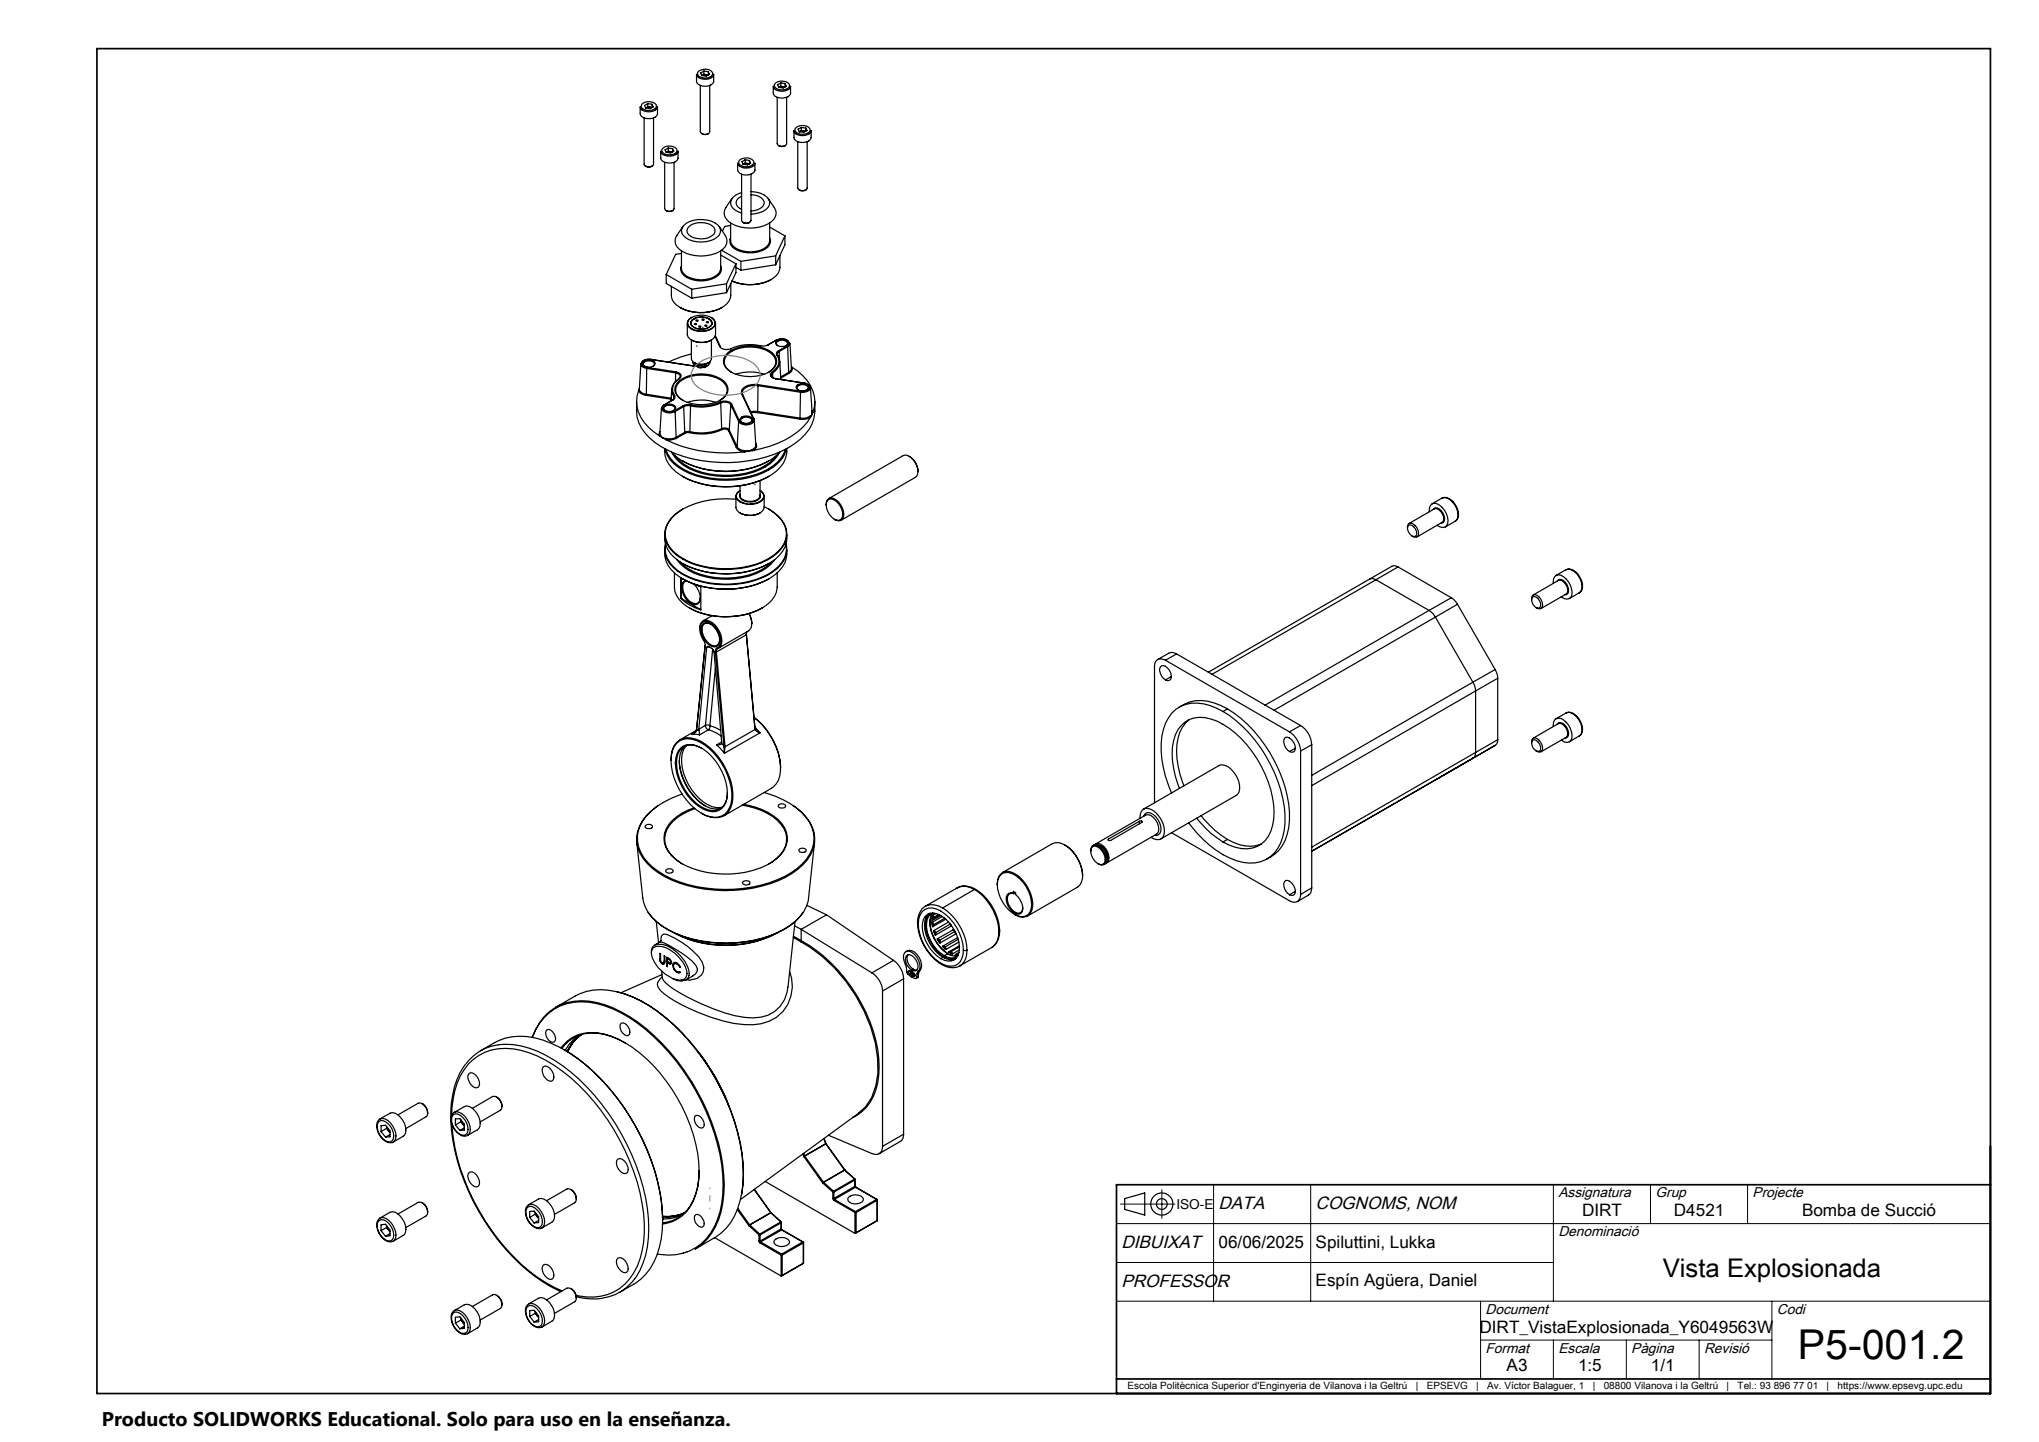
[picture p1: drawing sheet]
<svg xmlns="http://www.w3.org/2000/svg" width="420mm" height="297mm" viewBox="0 0 420 297" stroke-linecap="round" stroke-linejoin="round" font-family="sans-serif">
<defs><g id="words">
<text font-size="8.5" x="370.3" y="279.8">P5-001.2</text>
<text font-size="5.3" x="342.5" y="263">Vista Explosionada</text>
<text font-size="4.1" x="21" y="293.7">Producto SOLIDWORKS Educational. Solo para uso en la enseñanza.</text>
<g font-size="3.7">
<text x="251" y="249">DATA</text>
<text x="271" y="249">COGNOMS, NOM</text>
<text x="231" y="257">DIBUIXAT</text>
<text x="231" y="265">PROFESSOR</text>
</g>
<g font-size="3.5">
<text x="325.9" y="250.5">DIRT</text>
<text x="344.8" y="250.5">D4521</text>
<text x="371.2" y="250.5">Bomba de Succió</text>
<text x="251" y="257">06/06/2025</text>
<text x="271" y="257">Spiluttini, Lukka</text>
<text x="251" y="265">.</text>
<text x="271" y="265">Espín Agüera, Daniel</text>
<text x="304.7" y="274.5">DIRT_VistaExplosionada_Y6049563W</text>
<text x="310.3" y="282.5">A3</text>
<text x="325.1" y="282.5">1:5</text>
<text x="340.1" y="282.5">1/1</text>
</g>
<g font-size="2.9">
<text x="321" y="246.6">Assignatura</text>
<text x="341" y="246.6">Grup</text>
<text x="361" y="246.6">Projecte</text>
<text x="321" y="254.6">Denominació</text>
<text x="306" y="270.6">Document</text>
<text x="366" y="270.6">Codi</text>
<text x="306" y="278.6">Format</text>
<text x="321" y="278.6">Escala</text>
<text x="336" y="278.6">Pàgina</text>
<text x="351" y="278.6">Revisió</text>
</g>
<text font-size="2.8" x="242.3" y="249">ISO-E</text>
<g font-size="2.1">
<text x="232.2" y="286.1">Escola Politècnica Superior d'Enginyeria de Vilanova i la Geltrú</text>
<text x="291.6" y="286.1">|</text>
<text x="293.9" y="286.1">EPSEVG</text>
<text x="304.1" y="286.1">|</text>
<text x="306.3" y="286.1">Av. Víctor Balaguer, 1</text>
<text x="328.1" y="286.1">|</text>
<text x="330.3" y="286.1">08800 Vilanova i la Geltrú</text>
<text x="355.7" y="286.1">|</text>
<text x="357.9" y="286.1">Tel.: 93 896 77 01</text>
<text x="376.2" y="286.1">|</text>
<text x="378.5" y="286.1">https://www.epsevg.upc.edu</text>
</g>
</g></defs>
<g fill="none" stroke="#000" stroke-width=".25">
<path d="M143.5 15.3a1.55 1.55 0 0 0 1.9 1h.6a1.3 1.3 0 0 0 1-1v1.5a1.76 1.76 0 0 1-2.2 .9 1.35 1.35 0 0 1-1.3-.9zM143.9 14.6a2.14 2.14 0 0 1 2.8 .3l.1 .3a1.88 1.88 0 0 1-3.1 .1v-.3zM144.3 17.6v9.5a1.13 1.13 0 0 0 1.6 .4M144.7 15.5l-.1 .1M145 14.6l.9 .2M145 14.6l-.7 .4 .3 .6 .9 .1 .7-.4-.3-.5M145 14.6v.7M145 15.3l-.3 .2M145 15.3l.5 .1M145.5 15.4l-.8 .1M145.5 15.4l.3 .1M145.9 14.8v.6h-.4"/>
<path d="M146.2 17.6v9.5l-.3 .4M159.3 17.8a2 2 0 0 0 3 .7l.4-.3 .1-.4v1.4a2.11 2.11 0 0 1-3.5 .3zM159.8 17.1a2.19 2.19 0 0 1 2.8 .2v.4a1.9 1.9 0 0 1-2.9 .4l-.2-.4v-.3zM160.5 18h-.1M160.8 17.1v.7M160.8 17.1l-.6 .4 .2 .5 .9 .1 .7-.4-.3-.5M160.8 17.1l.9 .1M160.8 17.8l-.3 .2M160.8 17.8h.5M161.3 17.8l-.8 .2M161.3 17.8l.3 .2M161.3 17.8l.4 .1"/>
<path d="M161.7 17.2v.7M131.9 22a1.56 1.56 0 0 0 1.9 1 1.53 1.53 0 0 0 1.6-1v1.4a1.7 1.7 0 0 1-2.2 1 1.26 1.26 0 0 1-1.3-1zM132.3 21.3a2.23 2.23 0 0 1 2.8 .3 .88 .88 0 0 1-.8 1.1 1.95 1.95 0 0 1-2.2-.7zM132.7 24.3v9.5a1.2 1.2 0 0 0 1.6 .4M133 34.2l.6 .2 .7-.2M133.1 22.2l-.1 .1M133.4 21.3l.9 .2M133.4 21.3l-.6 .4 .2 .5M133.4 21.3v.7M133.4 22l-.3 .2M133.4 22l.9 .2M134.2 22.2l-.8-.1-.3 .1"/>
<path d="M134.3 21.5l.2 .5-.6 .4-.9-.2M134.3 21.5v.7M134.6 24.3v9.5l-.3 .4M136.1 31.1a1.56 1.56 0 0 0 1.9 1.1 1.45 1.45 0 0 0 1.7-1.1v1.5a1.69 1.69 0 0 1-2.3 .9 1.26 1.26 0 0 1-1.3-.9zM136.6 30.5a2.19 2.19 0 0 1 2.8 .2l.1 .3a1.9 1.9 0 0 1-3 .4l-.2-.3zM136.9 33.4v9.6a1.13 1.13 0 0 0 1.7 .4M137.3 31.4h.1M137.7 30.5l.8 .1M137.7 30.5l-.7 .4 .2 .5 .9 .1 .7-.4-.3-.5M137.7 30.5v.6M137.7 31.1l-.4 .3M137.7 31.1l.4 .1"/>
<path d="M138.1 31.2l-.8 .2M138.1 31.2l.3 .1M138.5 30.6v.7l-.4-.1M138.9 33.4v9.6l-.3 .4M144.6 27.5l.6 .2 .7-.2M151.9 33.6a1.59 1.59 0 0 0 2 1 1.57 1.57 0 0 0 1.6-1v1.4a2.09 2.09 0 0 1-3.5 .3zM152.4 32.9a2.18 2.18 0 0 1 2.8 .3 .91 .91 0 0 1-.8 1.1 1.95 1.95 0 0 1-2.2-.7zM152.8 35.9v9.5a1.13 1.13 0 0 0 1.6 .4M152.8 39.7a2.29 2.29 0 0 0-2.2 2.6 3.2 3.2 0 0 0 2.2 1.6M153.1 33.8h.1M153.5 32.9l-.7 .4 .3 .5M153.5 32.9l.9 .2"/>
<path d="M153.5 32.9v.7M153.5 33.6l-.4 .2M153.5 33.6l.4 .1M153.9 33.7l-.8 .1M153.9 33.7l.4 .1M153.9 33.7h.4M154.4 33.1l.2 .5-.6 .4-.9-.2M154.4 33.1v.6M154.7 35.9v9.5l-.3 .4M154.7 39.4l.2 .1a3.6 3.6 0 0 1 3.6 2.1 2.26 2.26 0 0 1-2.1 2.2l-1.7 .3M160.1 20v9.6a1.2 1.2 0 0 0 1.6 .4M160.4 30l.7 .2 .6-.2"/>
<path d="M162 20v9.6l-.3 .4M163.5 26.9a1.55 1.55 0 0 0 2 1 1.45 1.45 0 0 0 1.6-1v1.4a2.11 2.11 0 0 1-3.5 .3zM164 26.2a2.19 2.19 0 0 1 2.8 .3l.1 .3a1.92 1.92 0 0 1-3.1 .1v-.4zM164.3 29.2v9.5a1.2 1.2 0 0 0 1.7 .4M164.6 39.1l.7 .2 .7-.2M164.7 27.1h.1M165.1 26.2v.7M165.1 26.2l.9 .2M165.1 26.2l-.7 .4 .2 .5 1 .2 .6-.4-.2-.5M165.1 26.9l-.4 .2M165.1 26.9l.4 .1M165.5 27l-.8 .1"/>
<path d="M165.5 27l.4 .1M166 26.4v.6h-.5M166.3 29.2v9.5l-.3 .4M137.2 43.4l.7 .2 .7-.2M137.2 56.5l5.3 3.1M137.2 56.5v1.9l5.3 3M140.4 51.7v3.6a2.56 2.56 0 0 0 2.3 2.1 5.6 5.6 0 0 0 5.5-1.2l.2-.9v-3.6M140.4 54.7a2.09 2.09 0 0 0 1.8 2.8 5.7 5.7 0 0 0 6.2-1.3 1.66 1.66 0 0 0 0-1.5M140.4 52.2l-1.2 .2-2 4.1M140.7 46.7l-1.3 1.8a2.23 2.23 0 0 0 1.2 3.3 8.1 8.1 0 0 0 8.3-.4 2.15 2.15 0 0 0 .5-2.9l-1.2-1.8M140.9 46.4a5.8 5.8 0 0 1 6.9-.1 1.74 1.74 0 0 1-.7 3 5.8 5.8 0 0 1-6.3-.8 1.45 1.45 0 0 1 .1-2.1zM142 46.6a4.1 4.1 0 0 1 5.1 .3 1.18 1.18 0 0 1-.5 1.7 4.2 4.2 0 0 1-4.7-.2 1.11 1.11 0 0 1 .1-1.8z"/>
<path d="M142.5 59.6v1.8M148.4 52.5l3.2 1.8M148.6 51.5l4 2.3M149.6 58.5l-7.1 1.1M149.6 58.5v1.8M150.5 45.9v3.7a2.12 2.12 0 0 0 1.5 1.8 5.7 5.7 0 0 0 6.3-1l.2-.8v-3.7M150.5 49a1.76 1.76 0 0 0 1.1 2.4 6.4 6.4 0 0 0 6.5-.4 1.62 1.62 0 0 0 .4-2M150.5 46.5l-1.2 .1-.5 1.1M150.5 58.4v2.4a3.8 3.8 0 0 1-3.1 3.1 9.2 9.2 0 0 1-8.1-1.1 2.46 2.46 0 0 1-1-2v-1.8M150.7 40.9l-1.2 1.9a2.27 2.27 0 0 0 1.2 3.3 8 8 0 0 0 8.3-.5 2.06 2.06 0 0 0 .5-2.8l-1.2-1.9M151.6 54.3v1.9l-2 4.1M151.6 55.1l1 .6"/>
<path d="M151.6 54.3l-2 4.2M152.6 53.8v1.9M152.8 40.4a1.36 1.36 0 0 0-1.2 1.4 1.36 1.36 0 0 0 1.2 1.3M153 45.8l.7 .2 .7-.2M154.7 40.1a2.73 2.73 0 0 1 2.7 1.5 2.36 2.36 0 0 1-2.7 1.9M158.5 46.8l3.2 1.8M159.8 52.7l-7.2 1.1M159.8 52.7v1.8M159.8 54.5l-7.2 1.2M160.7 52.6v2.5a3.8 3.8 0 0 1-3.2 3.1 9.7 9.7 0 0 1-6.7-.3 9.5 9.5 0 0 0 8.1-.3M161.7 48.6v1.8l-1.9 4.1M161.7 48.6l-1.9 4.1"/>
<path d="M132 74.9a1.08 1.08 0 0 0 1.2 1M132 74.9l-.3 5.2M132.4 74.6a1.61 1.61 0 0 1 2.6 .3 1.52 1.52 0 0 1-2.7 0zM132.5 74.3l-.5 .6M132.8 75.4l-.3-.4a1.37 1.37 0 0 1 2.2-.3v.5l-.2 .2M133.2 75.9l-.1 5.3M133.2 75.9l6 .9M133.3 75.7l-.1 .2M133.3 75.7l5.9 .9M134 74a1.41 1.41 0 0 0-1.8 1l.2 .3 .9 .4M134 74l8.8 1.4M134.1 74h-.9l-.7 .3"/>
<path d="M134.1 74h-.1M134.1 74l8.7 1.3M139.2 76.8l.9 .5v.4l-.3 .3M139.2 76.8l-.1 1.8M139.2 76.6l.6 .2a.62 .62 0 0 1 .5 .5 .62 .62 0 0 1-.4 .7M139.2 76.6v.2M139.9 78.4a8.1 8.1 0 0 1 9.1 0 2.15 2.15 0 0 1 0 3.5 8.1 8.1 0 0 1-9.1 0 2.15 2.15 0 0 1 0-3.5zM139.9 78a2.37 2.37 0 0 0-.9 3.5M139.9 78a3.1 3.1 0 0 0-1.5 2.7l.4 .9M140.1 63.3a9.1 9.1 0 0 0 8.6 0M141.6 66.6v2.3a2.4 2.4 0 0 0 2.6 1.6 2.7 2.7 0 0 0 3.2-1.6v-2.3M142.1 65.6a4 4 0 0 1 5 .3 1.13 1.13 0 0 1-.5 1.7 4.2 4.2 0 0 1-4.6-.2 1.12 1.12 0 0 1 .1-1.8z"/>
<path d="M142.3 66.7h.1M142.4 70.1a4.4 4.4 0 0 0 4.1-.1v3.9a2.05 2.05 0 0 1-2.6 1.1 1.45 1.45 0 0 1-1.5-1.1zM142.4 72.9l-2 .6-2.7 1.1M142.5 65.4a1.3 1.3 0 0 0-.9 1.2 1.3 1.3 0 0 0 .9 1.2 3.7 3.7 0 0 0 4.9-1 1.52 1.52 0 0 0-.9-1.4M142.5 66a3.2 3.2 0 0 1 3.9-.1 .93 .93 0 0 1-.4 1.5 2.93 2.93 0 0 1-3.7-.6zM142.6 66a2.82 2.82 0 0 1 4 .4 1.27 1.27 0 0 1-1.1 1.3 2.62 2.62 0 0 1-3.2-1v-.3zM142.7 74.4v.4l.4 .4M142.8 75.4h.6M142.8 75.3v.1M142.9 65.7h.1M142.9 65.7l-.6 .7 .2 .7M143 74.7a3.2 3.2 0 0 0 2.9 0"/>
<path d="M143 66.7l.2-.1 .3 .1-.3 .2zM143.1 75.2l.4 .3M143.2 74.8l.1 .1a2.69 2.69 0 0 0 2.5-.1M143.3 74.8a2.31 2.31 0 0 0 2.4 0M143.4 75.4l.6 .2h1M143.4 75.4l.8 .4 .8-.2M143.4 74.9l-.3 .3M143.7 75v.3M143.7 75l.1 .2M143.8 75.2l.7 .1M143.8 75.2l-.4 .2M143.9 75l-.1 .2"/>
<path d="M143.9 67.2h.1a.21 .21 0 0 1 .3-.1 .21 .21 0 0 1 0 .3h-.3zM144.4 75.1l.1 .2M144.5 75.3l.5 .3M144.6 75.1v.2M144.6 75.3h.1M144.9 75.6l.1 .1M145 75.7h.1M145 75.1l.1 .1M145.1 75.2l.4 .2M145.2 67a.21 .21 0 0 1 .2-.1 .21 .21 0 0 1 .2 .3h-.3zM145.5 74.9l-.4 .3M145.5 75.4l-.5 .3"/>
<path d="M145.6 66.2h.3v.2l-.3 .1zM145.8 75.2l-.8 .5M146 65.7h.1M146 65.7a.95 .95 0 0 1 .5 1.4M146.3 74.4l-.1 .5-.7 .5M146.7 66.7l-.1-.1v.1M147.3 69.3l.9 2.1M147.4 69.1l1 2.3M148.2 71.4a1.96 1.96 0 0 0 2.4 .4M148.2 71.4h.2M148.4 71.4v.1M149.6 60.3l-7.1 1.1"/>
<path d="M149.9 72.6a8.1 8.1 0 0 1 9.2 0 2.15 2.15 0 0 1 0 3.6 8.1 8.1 0 0 1-9.2 0 2.15 2.15 0 0 1 0-3.6zM150.6 71.8l-.1 .1M150.7 76.7a2.52 2.52 0 0 1-1.4-2.7 4.8 4.8 0 0 1 4.3-2.5 6.7 6.7 0 0 1 5.9 2.1 2.33 2.33 0 0 1-1.2 3.1M151.6 77.1a9.2 9.2 0 0 1 5.8 0M156.1 79.4a3 3 0 0 0-3.1 1.1l-.1 .4 .1 .4M156.1 79.4v5.4M156.1 79.4l8.8 1.4M156.2 79.2a3.3 3.3 0 0 0-3.4 1.2v.8M156.2 79.2l-.1 .2M156.2 79.2l8.7 1.4M158.3 71l-.4 .2a5.4 5.4 0 0 1-2.8-.2l-2.4 .1-2.1 .7M158.8 77.4a1.12 1.12 0 0 0 1 .6h-.1"/>
<path d="M158.8 77.3v.1M159 76.7a.68 .68 0 0 0-.3 .7 .68 .68 0 0 0 .7 .5l.3 .1M159 76.7l.1 .1M159.1 76.8l-.3 .5M159.1 76.8l.1 1M159.7 78l6 .9M159.8 70.3a1.84 1.84 0 0 1 2.5 0l.1 .3a1.55 1.55 0 0 1-2.7 0zM160 70a1.73 1.73 0 0 1 2.6 .6l-.5 .6M160 73.1a2.42 2.42 0 0 1-1 3.6M160 73.1l.2 .1M160 70l-1.7 1M160.2 73.2a2.52 2.52 0 0 1-1.1 3.6"/>
<path d="M160.2 71.2l-.3-.5a1.35 1.35 0 0 1 2.3 0l-.3 .5M160.4 72.2a.59 .59 0 0 0-.4 .9M160.4 72.2l.1 .2M160.5 72.4l-.2 .1a.5 .5 0 0 0-.1 .7M160.5 72.4v1.6M160.6 74.4l.2 3.7M162.1 71.2l.1 .2M162.1 71.2l-1.7 1M162.2 71.4l.4-.3 .1-.4 .3 5.2-.2 .5-.3 .3M162.2 71.4l-1.7 1M162.2 71.4l.3 5.3M162.5 76.7l.1 .2"/>
<path d="M162.5 76.7l-1.7 .9M162.6 76.9l-1.8 1M163 75.6h.1M163.1 75.6a9.1 9.1 0 0 1 4.8 7.1l-.2 1.2-.3 1.1M163.1 75.6a.88 .88 0 0 1-.5 1.3M164.1 79.4a1.89 1.89 0 0 1 2.4 0l.1 .4a1.56 1.56 0 0 1-2.5 .2l-.1-.2zM165.7 78.9a.94 .94 0 0 1 1 1.1 1.67 1.67 0 0 1-1.8 .6M165.7 78.9a1.64 1.64 0 0 1 1.2 .9M165.7 78.9h.1M166.9 79.8l.3 5.6M166.9 79.8a1.21 1.21 0 0 1-1.4 1h-.6M131.1 82.7a8.5 8.5 0 0 0 3.8 8.4 26.5 26.5 0 0 0 19.2 3.8 19.5 19.5 0 0 0 11.8-5.5 8.2 8.2 0 0 0 2-6.7"/>
<path d="M131.6 80.4a7.3 7.3 0 0 0 3.1 8.6l1.2 .8M131.6 80.4a1.66 1.66 0 0 0 1.5 1M131.7 80.1l-.1 .3M131.7 80.3a1.61 1.61 0 0 0 1.4 .9M131.7 80.1v.2M131.7 80.3l-.1 .1M133.1 81.4l5.2 .8M133.1 81.2v.2M133.1 81.2l5.2 .8M135.9 89.8l.6 .4M135.9 88.9l-.2 .4 .2 .5M136.1 89.7l.4 .5"/>
<path d="M136.1 89.7l-.2 .1M136.2 84.1l-.3 5.1 .2 .5M136.5 90.2l.6 .3M136.5 90.2l.7 .1M136.7 83.7a1.61 1.61 0 0 1 2.5 .3 1.52 1.52 0 0 1-2.6 0zM136.8 83.4l-.6 .7a1.66 1.66 0 0 0 2.3 .9l.6-.2M136.8 83.4h.1M136.8 83.4l-.4 .6a1.77 1.77 0 0 0 2.5 .6M136.9 92.4a5.7 5.7 0 0 0 3.4 5.5 19.5 19.5 0 0 0 18.6-.1 5.9 5.9 0 0 0 3.2-5.4M137 92.4a6.6 6.6 0 0 0 3.9 4.5 19.7 19.7 0 0 0 17.5-.1 6.5 6.5 0 0 0 3.6-4.4M137 84.6l-.3-.5a1.37 1.37 0 0 1 2.3-.2l.1 .2-.4 .5M137.1 90.5a28.4 28.4 0 0 0 16.3 2.6"/>
<path d="M137.2 90.3l-.1 .2M137.2 92.6a7.6 7.6 0 0 0 4.7 4.6 19.6 19.6 0 0 0 16.4-.6 7.2 7.2 0 0 0 3.5-4M138.3 93.1a13.5 13.5 0 0 0 9 3.8 17.7 17.7 0 0 0 12.6-3l.8-.8M138.4 80.2l-.2 2.3M138.4 93.3a8.9 8.9 0 0 0 6.2 4.2 17.3 17.3 0 0 0 14-2l.9-.7 1-1.5M138.6 82.4l-1.8 1M138.8 81.6a.55 .55 0 0 1-.3 .8M138.8 81.6l-.1 .6M138.9 84.6l.2 .2M139 81.5a.61 .61 0 0 1-.4 .9M139 81.5l-.2 .1M139 93.8a11.7 11.7 0 0 0 8.6 4 15.2 15.2 0 0 0 11.7-3.2l.7-.8"/>
<path d="M139.1 84.8l.2 5.3M139.3 90.1a2.92 2.92 0 0 1-2.1 .2M139.3 90.1l.1 .1M139.4 90.2a3.1 3.1 0 0 1-2.3 .3M140.6 94.9a19.2 19.2 0 0 0 17.8 0M140.6 98.1a19.2 19.2 0 0 0 17.8 0M140.7 82.5a2.29 2.29 0 0 1-1.5-2.2 2.29 2.29 0 0 1 1.5-2.2 8 8 0 0 1 8.3 .7 2.09 2.09 0 0 1-.4 3.5l-.4 .2M140.7 83.6l.1 .1M140.7 83.6l-1.8 1M140.8 83.7l-1.7 1.1M140.8 83.7l.2 5.3M141 89l.2 .2"/>
<path d="M141 89l-1.7 1.1M141.2 89.2l-1.8 1M141.6 82.9a9.2 9.2 0 0 1 5.8 0M142 89.1l-.8 .1M142.1 88.9l-1.1 .1M142.1 88.9l-.1 .2M142.2 83.6h-.9l-.5 .1M142.2 83.6l-.1 5.3M142.3 83.4h-1l-.6 .2M142.3 83.4l-.1 .2M148.3 82.8a2.06 2.06 0 0 1 2.4 .4M148.3 82.8a9.8 9.8 0 0 1-6 .6"/>
<path d="M148.3 82.8l.1 .2M148.4 83a10.2 10.2 0 0 1-6.2 .6M148.4 83a1.7 1.7 0 0 1 2.1 .4M148.4 83l.3 5.3M148.7 88.3a10.6 10.6 0 0 1-6.6 .6M148.7 88.3a1.28 1.28 0 0 1 1.5 .3M148.7 88.3l.1 .2M148.8 88.5a10.2 10.2 0 0 1-6.8 .6M148.8 88.5a1.13 1.13 0 0 1 1.3 .2M150.1 88.7l1.6 3.4M150.2 88.6l-.1 .1M150.2 88.6l1.6 3.4"/>
<path d="M150.5 83.4l-.3 5.2M150.5 83.4l1.7 3.4M150.7 83.2l-.2 .2M150.7 83.2l1.6 3.5M151.7 92.1a2.14 2.14 0 0 0 1.7 1M151.8 92a1.82 1.82 0 0 0 1.6 .8M151.8 92l-.1 .1M152.2 86.8l-.4 5.2M152.3 86.7l-.1 .1M152.5 86.1a1.67 1.67 0 0 1 2.5 .3 1.52 1.52 0 0 1-2.6 0zM152.8 81.2h.2M152.8 81.2l2.4 5"/>
<path d="M152.9 87l-.4-.4a1.35 1.35 0 0 1 2.4 0l-.3 .4M153 81.2l2.3 5.1M153.4 92.8l.8 .1M153.4 92.8v.3M154.2 92.9l-.8 .2M154.9 92.6l-.7 .3M154.9 92.6l.1 .2M155 92.8l-.8 .1M155.2 86.2v.4a1.86 1.86 0 0 1-2.9 .1M155.2 86.2l.1 .1M155.3 86.3v.4a1.99 1.99 0 0 1-3.1 .1M155.3 86.3h.1"/>
<path d="M155.4 86.5l.3 5.3-.2 .4-.6 .4M155.6 91.3l.2 .2M155.7 91.5h.1M155.8 91.5a1.03 1.03 0 0 1-.8 1.3M156 85h-1.3M156 85l8.7 1.3M156.1 84.8l-.1 .2M156.1 84.8h-1.5M156.1 84.8l8.7 1.3M156.6 99v3.1a1.9 1.9 0 0 1-2.4 1.2 1.69 1.69 0 0 1-1.8-1.2v-2M164.4 80.3l-.3-.4a1.35 1.35 0 0 1 2.4 0l-.3 .4M164.8 86.1l-.1 .2"/>
<path d="M164.9 80.8l-.1 5.3M164.9 80.6v.2M166.9 85.7a2.72 2.72 0 0 1-2.1 .4M166.9 85.7l.1 .2M167 85.9a15.6 15.6 0 0 1-10.2 6.5l-1.8 .4M167 85.9a2.87 2.87 0 0 1-2.3 .4M167.2 85.4l-.2 .5M167.2 85.4l-.3 .3M167.3 84.6l.1 .4M167.3 84.9l.1 .1M167.4 85l-.2 .4M187.3 94a3.8 3.8 0 0 1 1.8 3.2"/>
<path d="M136.9 110a5.8 5.8 0 0 0 3.2 5.7 19.5 19.5 0 0 0 18.6 .2 6.1 6.1 0 0 0 3.4-5.9M136.9 113.2a5.8 5.8 0 0 0 3.2 5.7 19.5 19.5 0 0 0 18.6 .2 6.1 6.1 0 0 0 3.4-5.9M137.1 112a5.2 5.2 0 0 0 2.4 5.6 19.1 19.1 0 0 0 19.7 .2 5.4 5.4 0 0 0 2.7-5.8M137.1 112.2a5.3 5.3 0 0 0 2.5 5.3 18.8 18.8 0 0 0 19.8 0 5.2 5.2 0 0 0 2.5-5.3M138.9 118a8.8 8.8 0 0 0 .5 4.7 8.6 8.6 0 0 0 5.6 3.7 15.6 15.6 0 0 0 13.2-2 4.8 4.8 0 0 0 1.9-3.5v-2.9M139.5 115.3a9.2 9.2 0 0 0 6.2 3.6 16.2 16.2 0 0 0 12.1-1.9l.9-.7 .9-1M140 115.7a12.1 12.1 0 0 0 8.6 3.4 13.4 13.4 0 0 0 10.4-3.4M140.3 119v4.2M140.6 116.1a19.5 19.5 0 0 0 17.8 0M140.6 119.2a19.5 19.5 0 0 0 17.8 0M140.7 104.8l-.1 .1a7.2 7.2 0 0 0-3.6 4.3 5.4 5.4 0 0 0 2.5 5.3 19.1 19.1 0 0 0 19.7 .1 5.4 5.4 0 0 0 2.6-6.1 8.3 8.3 0 0 0-3.5-3.7M141.3 119.6a1.44 1.44 0 0 0-.9 2 3.8 3.8 0 0 0 2.7 3 1.18 1.18 0 0 0 1.2-1.4"/>
<path d="M141.4 119.7a1.07 1.07 0 0 0-.8 1.2 3.6 3.6 0 0 0 2.6 3.5 1.1 1.1 0 0 0 1.1-1.3M151.6 102.2v2.3a1.75 1.75 0 0 0 1.8 1.5 3.7 3.7 0 0 0 3.8-1l.2-.4v-2.4M151.6 102.8a18.3 18.3 0 0 0-12 2.7 5.1 5.1 0 0 0-2.2 6.3 10.1 10.1 0 0 0 7.3 4.8 19.8 19.8 0 0 0 13.6-1.6 5.9 5.9 0 0 0 3.6-6 7.6 7.6 0 0 0-4.5-4.7M152.1 101.3l.3-.3a1.2 1.2 0 0 0-.7 1.2 1.2 1.2 0 0 0 .8 1.1 4.2 4.2 0 0 0 4.5-.4 1.14 1.14 0 0 0-.4-1.9 1.24 1.24 0 0 1 .8 1.1 1.24 1.24 0 0 1-.7 1.2 4.3 4.3 0 0 1-4.8-.3 1.1 1.1 0 0 1 .2-1.7zM152.4 101.8a.91 .91 0 0 0 .5 1.2 2.87 2.87 0 0 0 3.7-.6v-.6M152.4 105.7a4.5 4.5 0 0 0 4.2 0M170.2 104a1.19 1.19 0 0 1 .6-1.4 1.19 1.19 0 0 1 1.5 .4 3.5 3.5 0 0 1 1.2 3.9 1.19 1.19 0 0 1-1.6 .1M170.5 103a1.26 1.26 0 0 1 1.8 .3 3.3 3.3 0 0 1 1.1 3.4 1.1 1.1 0 0 1-1.6 .2 3.2 3.2 0 0 1-1.3-3.9zM170.7 102.7l15.3-8.8a1.3 1.3 0 0 1 1.5 .3 3.5 3.5 0 0 1 1.3 3.9l-15.5 9M282.1 119.3a1.34 1.34 0 0 1 1.3 .1M282.1 119.3l-33.2 19.2M283.4 119.4l-33.7 19.5"/>
<path d="M283.4 119.4l11 6.3M288 116.8a1.22 1.22 0 0 0-1.3-.1l-4.6 2.6M288 116.8l-4.6 2.6M288 116.8l10.9 6.3M289.9 108.8v-.3a.72 .72 0 0 1 .8-.8 2.29 2.29 0 0 1 1.5 2.5 .77 .77 0 0 1-1.3 .2M290.2 108.2a1.61 1.61 0 0 1 1.5 2l-.2 .3a1.52 1.52 0 0 1-1.3-2.3zM290.3 107.8l5.2-3a1.88 1.88 0 0 1 1.9 2.2l-.4 .6-5.1 3M294.4 105.4a1.27 1.27 0 0 1 .5-1.5 1.27 1.27 0 0 1 1.6 .2 4 4 0 0 1 1.7 3.7 1.24 1.24 0 0 1-2.1 .4M295 103.8l2-1.2a1.71 1.71 0 0 1 2.1 .7 3.4 3.4 0 0 1 1 3.8l-2.4 1.4M295.2 104.9l.1-.1a1.02 1.02 0 0 1 1.5 .3 2.34 2.34 0 0 1 .6 2.4l-.6 .2M297 102.6a2.46 2.46 0 0 1 3 1.7 2.16 2.16 0 0 1-.2 3M320.5 118.5l2.1-1.2a2.22 2.22 0 0 1 2.6 1.4 2.58 2.58 0 0 1 .1 3.4l-2 1.2"/>
<path d="M320.7 119.7l.2-.1a1.02 1.02 0 0 1 1.5 .3 1.74 1.74 0 0 1 .3 2.6h-.3M322.6 117.4a2.41 2.41 0 0 1 2.9 1.7 2.16 2.16 0 0 1-.2 3M140.3 123.2a9.6 9.6 0 0 0 4.1 2.4M140.3 123.2h.1M140.3 123.2l4.1 2.4M142 125.2a16.3 16.3 0 0 0 15 0M142.7 120.2l1.7 .7v4.7M143 120.4a4.3 4.3 0 0 1 1.3 2.8M144.1 129.5v-.1a1.34 1.34 0 0 1 .6-1.4 1.34 1.34 0 0 1 1.4-.1 4.6 4.6 0 0 1 2.5 5l-.7 .7M144.7 128.6a1.36 1.36 0 0 1 1.9 .1 4.1 4.1 0 0 1 1.6 3.8 1.23 1.23 0 0 1-2.2 .3 4.1 4.1 0 0 1-1.6-3.8zM145.2 133v.1l-.2-1.1a3.7 3.7 0 0 1-.6-3.5 1.26 1.26 0 0 1 1.9-.2 4.3 4.3 0 0 1 2 4.4l-.2 .5-.4 .3M145.2 133l-1.7 17.4"/>
<path d="M145.3 132.9l-.1 .1M145.6 133.4a.39 .39 0 0 1 .3-.3 .39 .39 0 0 1 .4 .3l.5 .3 .3 .6 1.5 18.8M145.6 133.4l-1.7 16.8M145.9 133.2l-.3 .2M146.4 128.5a1.1 1.1 0 0 0-1.3 0 1.1 1.1 0 0 0-.5 1.1 3.7 3.7 0 0 0 2.6 3.4 1.05 1.05 0 0 0 1-1.2M146.7 126.8l-1.9 1.1M146.8 133.7l-1.5 15.7M147.4 134.3l1.7 19.3M147.4 134.3h.2M147.4 137.6l-1.2 11.9M147.6 134.3l1.7 19.3M147.7 133.5l-.2 .2-.1 .6"/>
<path d="M147.7 133.5l.2 .1M147.9 133.6l-.3 .2v.5M153.7 130.7l-6.1 3.6M153.7 130.6l1.8 19.5M153.7 130.6v.1M153.9 130.1l-.2 .6M154.9 128.4l-.3-1.4-.3-.6a3.2 3.2 0 0 1 .1 3.3l-6.4 3.8M239 137.3l.3-.2a2.13 2.13 0 0 1 1.8 2.8 .96 .96 0 0 1-1.5-.2 2.29 2.29 0 0 1-.6-2.4zM240.1 136a1.38 1.38 0 0 0-1.6-.2 1.38 1.38 0 0 0-.7 1.5v28M240.1 136l25.5 14.7M241.3 139.3l-1.2 .7M242.4 134.7a1.49 1.49 0 0 0-1.7-.2l-2.3 1.4"/>
<path d="M242.4 134.7l-2.3 1.3M242.4 134.7l7.3 4.2M249.7 138.9l10.9 6.3M294.4 125.7l.8 .8 .5 .6M294.4 125.7l-33.8 19.5M295.7 127.1l7.7 13.4M295.7 127.1l-33.3 19.2M298.9 123.1l.6 .4 .7 1M298.9 123.1l-4.5 2.6M300.2 124.5l-4.5 2.6M300.2 124.5l7.8 13.4M308 137.9l.4 1.1 .1 .7"/>
<path d="M308 137.9l-4.6 2.6M308.5 139.7l-4.5 2.6M308.5 139.7v12.7M315.5 123.5l.1-.7a.89 .89 0 0 1 1.4 .2 1.96 1.96 0 0 1 .5 2.3l-.3 .1-.8-.2M315.7 122.9a1.61 1.61 0 0 1 1.6 2.1l-.2 .2a1.52 1.52 0 0 1-1.4-2.3zM315.8 122.6l5.2-3a1.88 1.88 0 0 1 1.9 2.2l-.3 .5-5.2 3M320 120.2a1.27 1.27 0 0 1 .5-1.6 1.27 1.27 0 0 1 1.6 .2 4.2 4.2 0 0 1 1.7 3.8 1.27 1.27 0 0 1-2.2 .3M138.2 156.6a4.4 4.4 0 0 1 2.5-4.5 6.3 6.3 0 0 1 5.6 2 14.4 14.4 0 0 1 4.7 10.3 3.7 3.7 0 0 1-3.8 4 5.6 5.6 0 0 1-2.7-.9M139.3 153.1a3.8 3.8 0 0 1 5-.2 13.6 13.6 0 0 1 6.4 11.5 3.7 3.7 0 0 1-3.7 3.9 9.2 9.2 0 0 1-6.3-4.5 11.5 11.5 0 0 1-2.2-9.2zM139.9 156.7a12.1 12.1 0 0 0 5.4 9.3M140.3 154a3.7 3.7 0 0 1 4.6 .3 11.6 11.6 0 0 1 4.9 10 2.93 2.93 0 0 1-4 2.7 11.1 11.1 0 0 1-6.7-9.8 4.3 4.3 0 0 1 1.2-3.2zM141.2 153.6a4.7 4.7 0 0 0-1.1 4.9 11.1 11.1 0 0 0 6.2 7.9l.8 .2 1.5-.2"/>
<path d="M141.4 153.5a5 5 0 0 0-.9 4.7 11.1 11.1 0 0 0 6.2 8l.9 .1h1.2M142.5 151.3l1.6 .1M143.1 150.9l-.6 .4M143.4 150.5l-.1 .3-.8 .5M143.4 150.4v.1M143.4 150.4l-.3 .5-.6 .4M143.4 150.4l.1-.2v.2M143.4 150.4l-3.3 2M143.5 150.4h.5M143.5 150.4l-.1 .1M143.9 150.2l.1 .2M144 150.4l.1 1"/>
<path d="M144.6 154.1a3.7 3.7 0 0 0-4.1-.1 5.3 5.3 0 0 0-.9 5.3 11.4 11.4 0 0 0 5.7 7.3 3 3 0 0 0 3.1-.1 3 3 0 0 0 1.4-2.8v-.5M145.3 149.4l.6-.1 .3 .2M145.3 149.4a1.01 1.01 0 0 0 .6 .9M145.3 149.4l-1.4 .8M145.9 150.3l1.8 .7 .9 .6M145.9 150.3l-1.8 1.1M146.2 149.5v.5l-.3 .3M146.2 149.5l2.2 1M147.6 153.4l1.6 1.7M148.6 153.1l.5 .5M148.6 153.1l-.4 .3h-.6M148.7 152.8l-1.1 .6"/>
<path d="M149.1 153.8l.1 1.3M149.1 153.6v.2M149.1 153.8h.2M149.3 153.8l-.1 1.3M149.3 153.6h-.2M149.3 153.6v.2M155.5 149.8l1 1.2M155.5 149.9v.3M155.5 150.2l.4 .5 .6 .3M155.5 150.1l1 .9M155.5 150.2l-6.2 3.6M156.5 151l-7.3 4.1"/>
<path d="M160.8 158.2a13.8 13.8 0 0 0-5.5-10.5 14.1 14.1 0 0 1 5.5 11.1 4.2 4.2 0 0 1-1.9 3.5l-9.8 5.7M242.9 145.7a8 8 0 0 1 8.6-.4l1.3 .7M245 148.2a7.8 7.8 0 0 0-2.6 6.5 19.8 19.8 0 0 0 1.5 7.2M251.9 146.5a28.4 28.4 0 0 1 12.8 21.3 11.1 11.1 0 0 1-2.2 7.9 7 7 0 0 1-7.8 1.6 21.2 21.2 0 0 1-9.8-7.8M251.9 146.5a9.4 9.4 0 0 0-8.8-1 8.1 8.1 0 0 0-3.8 6.1 21.7 21.7 0 0 0 2 11.7M252.8 146a28.4 28.4 0 0 1 12.8 21.3 11.1 11.1 0 0 1-2.2 7.9l-.8 .7-1.7 1M252.8 146l-.9 .5M260.6 145.2l7.3 4.2M264.6 152.1l.2-.2a2.12 2.12 0 0 1 2 2.4l-.1 .4a.94 .94 0 0 1-1.5-.2 2.29 2.29 0 0 1-.6-2.4zM265.6 150.7a5.1 5.1 0 0 1 2.3 4M266.8 154.1l-1.2 .7M267.9 149.4a5 5 0 0 1 2.3 4"/>
<path d="M267.9 154.7v29.5M267.9 149.4l-2.3 1.3M270.2 153.4l-2.3 1.3M270.2 153.4v29.5M303.4 140.5l.4 .9 .2 .9M303.4 156.2l-7.7 4.5M303.4 156.2l-33.2 19.1M303.4 140.5l-33.2 19.2M304 155a1.25 1.25 0 0 1-.6 1.2M304 142.3l-33.8 19.5M304 155l-33.8 19.5M304 142.3v12.7"/>
<path d="M308.5 152.4a1.32 1.32 0 0 1-.5 1.1l-7.8 4.5M308.5 152.4l-4.5 2.6M315.5 153l.1-.7a.89 .89 0 0 1 1.4 .2 1.99 1.99 0 0 1 .5 2.3 .98 .98 0 0 1-1.1-.1M315.7 152.4a1.52 1.52 0 0 1 1.4 2.3 1.53 1.53 0 0 1-1.4-2.3zM315.8 152l5.2-3a1.88 1.88 0 0 1 1.9 2.3l-.3 .6-5.2 2.9M320 149.6a1.27 1.27 0 0 1 .5-1.5 1.27 1.27 0 0 1 1.6 .2 4.2 4.2 0 0 1 1.7 3.7 1.24 1.24 0 0 1-1 .9 1.24 1.24 0 0 1-1.2-.5M320.7 149.2l.2-.2a1.02 1.02 0 0 1 1.5 .4 1.74 1.74 0 0 1 .3 2.6h-.3M322.6 146.9a1.8 1.8 0 0 1 2.2 .7 3.5 3.5 0 0 1 1 3.4l-.5 .5M322.6 146.9a2.13 2.13 0 0 1 2.6 1.3 2.65 2.65 0 0 1 .1 3.4l-2 1.2M322.6 146.9l-2.1 1.1M131.2 173.5l1.2 11.5a8.2 8.2 0 0 0 4 5.7 25.9 25.9 0 0 0 18.9 3 16 16 0 0 0 10.3-6l.9-2.1 1.3-12.1M131.2 173.5a8 8 0 0 0 3.1 5.3 23.7 23.7 0 0 0 14.9 4.6 26.5 26.5 0 0 0 13.9-3.5 9.1 9.1 0 0 0 4.7-6.4"/>
<path d="M132.9 170.1l.7-.3a.59 .59 0 0 1 .8 .6l-.8 .3a.54 .54 0 0 1-.7-.6zM135.6 165.9a8.4 8.4 0 0 0-4.4 7.6M137.2 179.2l.7-.3 .5 .2 .3 .3a.89 .89 0 0 1-1.6 0zM143.1 166.5a9.5 9.5 0 0 0-5.7 4.4 4.8 4.8 0 0 0 1.9 6.2l1.3 .8M152.9 165.8a11.9 11.9 0 0 1 8.6 4.8 4.8 4.8 0 0 1-1.6 6.3l-1.5 1M153.2 165.7a13.4 13.4 0 0 1 7.8 3.9 4.9 4.9 0 0 1-1 7.2 17.6 17.6 0 0 1-12.8 3.1 14.9 14.9 0 0 1-8.9-3.7 4.8 4.8 0 0 1 .2-7.2 11.4 11.4 0 0 1 4.4-2.6M157.4 163.2a15.7 15.7 0 0 1 9.3 6.1 6.7 6.7 0 0 1-1.4 8.6 21.9 21.9 0 0 1-14.1 5.3 24.8 24.8 0 0 1-16.8-4.6 7.2 7.2 0 0 1-2.9-7.4 10.1 10.1 0 0 1 5.1-5.9l3.9-1.8M160.3 165.8l.8-.2 .5 .1 .3 .3a.92 .92 0 0 1-1.6 0zM163.4 165.9a8.2 8.2 0 0 1 4.4 7.6M164.6 175l.7-.3 .5 .1 .3 .4a.92 .92 0 0 1-1.6 0zM206.5 179.7l10.2-5.9a2.56 2.56 0 0 1 2.8 .4 8.1 8.1 0 0 1 3.5 6.6 2.51 2.51 0 0 1-1.1 1.9l-10.2 6M219.4 174.1a7.7 7.7 0 0 1 3.6 6.3"/>
<path d="M224.7 175.3a.99 .99 0 0 1 .4-1.1 .99 .99 0 0 1 1.2 .1 2.95 2.95 0 0 1 1.3 3.6 1.1 1.1 0 0 1-1.4 0M224.9 174.6a1.09 1.09 0 0 1 1.6 .1 2.47 2.47 0 0 1 .8 3.2 1.33 1.33 0 0 1-1.7-.5 2.81 2.81 0 0 1-.7-2.8zM225.1 174.2a1.04 1.04 0 0 1 1.4-.1 2.95 2.95 0 0 1 1.3 3.7l-.4 .2M225.6 173.9a1.34 1.34 0 0 1 1.7 .4 2.78 2.78 0 0 1 .8 3.3l-.3 .2M225.7 173.8l10.3-5.9a1.44 1.44 0 0 1 1.6 .5 2.78 2.78 0 0 1 .8 3.3l-10.4 6M226.6 174.2a2.54 2.54 0 0 1 1.5 2.6M228.3 172.8v.3M234.7 169.2l-6.4 3.6M234.7 169.2v.5M234.8 168.6a1.56 1.56 0 0 1 .5-1.7 1.56 1.56 0 0 1 1.7-.2 5.2 5.2 0 0 1 2.8 5.1 1.55 1.55 0 0 1-2.7 .7M235.2 169.1l.1 .2-.1 .1M235.2 169.1l-.5 .1"/>
<path d="M235.2 169.4l-6.4 3.7h-.5M235.2 169.1v.3M235.5 166.6l15.6-8.9a2.5 2.5 0 0 1 2.9 1.2 4.6 4.6 0 0 1 1.2 4.3l-.6 .6-15.5 9M235.6 168.1a.98 .98 0 0 1 1.5-.6 3.4 3.4 0 0 1 1.8 4.2l-.4 .3h-.7M241.3 171.5l24.3 14a1.39 1.39 0 0 0 1.6 .2 1.39 1.39 0 0 0 .7-1.5M243 162.4a15.7 15.7 0 0 1-.9-11.1 5.5 5.5 0 0 1 7.3-3.2 18.3 18.3 0 0 1 9.5 8.1 20.6 20.6 0 0 1 3.5 12.6 6.2 6.2 0 0 1-4.5 5.9 8.3 8.3 0 0 1-6-1.3M246.5 168.5a21.8 21.8 0 0 0 5.4 4.9M247.4 168a21.8 21.8 0 0 0 5.4 4.9M252.8 172.9a7.8 7.8 0 0 0 7 .9M252.8 172.9l-.9 .5M133.5 187.9a13.2 13.2 0 0 0 7.3 5 26.8 26.8 0 0 0 20.7-1.5 11 11 0 0 0 3.9-3.4M134.2 196.2a1.46 1.46 0 0 1 1.1-1.7 5.7 5.7 0 0 1 4.8 2.3 5.6 5.6 0 0 1 1.9 4l-.2 .6a2.37 2.37 0 0 1-3.2 .2"/>
<path d="M134.5 195.2a3.3 3.3 0 0 1 3.6 .5 6.4 6.4 0 0 1 3.4 5.1l-.2 .5-.4 .4-.8 .2a7.1 7.1 0 0 1-5.9-5.7l.1-.6zM134.9 194.6l1.2-.6a20.6 20.6 0 0 1 7.2 4.8 1.34 1.34 0 0 1-.6 2.2M135.2 189.8l.4 4.4M135.9 197.5v.4M135.9 197.9l.6 .6M135.9 197.5v-1.1h.2v1.4M136.1 197.8l.3 .6h.3l.1-.1M136.1 197.8l-.2 .1M136.1 197.4l-.2 .1M136.1 193.7l.1-.9 .4-.4a5.3 5.3 0 0 1 3.1 1.3 14.2 14.2 0 0 1 4.9 4.5 2.41 2.41 0 0 1-1.1 3.3l-1.5 .4-.6-.1M136.2 193.7l-.3 .3M136.3 200l.1 1.4"/>
<path d="M136.8 198v-1.2a2.34 2.34 0 0 1 0 1.8l-.3-.1M136.8 198v.3M136.9 198.3l-.4 .2M136.9 198.3l-.2 .1M136.9 198.2l-.1 .1M136.9 197.9l-.1 .1M137.5 198.3v.8l-.2-.1M137.5 197.4v.7l.3 .1M137.5 198.3h.1M137.5 197.4l.3 .2M137.5 198.9l-.2 .1M137.6 198.3l.4 .2"/>
<path d="M137.7 197.3l-.2 .1M137.7 198.2l-.2 .1M137.8 198.2l-.2 .1M137.8 197.6l.4 .6M137.9 197.5l-.1 .1M138 198.5a.5 .5 0 0 0 .4-.4 .5 .5 0 0 0-.4-.5l-.7-.4v1.8M138.2 198.2l-.1 .1-.3-.1M138.3 198.2l-.3 .2M138.3 198.1l-.1 .1M138.3 198.4l-.3 .1M138.6 198.8v-.4l.3-.2a1.26 1.26 0 0 1 1.2 .9l-.1 .1M138.6 198.8l.2 .8"/>
<path d="M138.7 198.7l-.1 .1M138.8 199.6l.6 .7M138.9 199.5l-.1 .1M138.9 192.2a23.8 23.8 0 0 0 21.1 0M139.1 198.2v.2M139.2 198.3l-.3 .2M139.4 192.4a23.2 23.2 0 0 0 20.2 0M139.4 198.5h-.5a1.15 1.15 0 0 0 1.1 1.6M139.4 198.5l.6 .7M139.6 198.4l-.2 .1M140.1 199.1l-.1 .1M153 181.6l.7-.2a.62 .62 0 0 1 .8 .4 .89 .89 0 0 1-1.6 0z"/>
<path d="M163.4 193.1l1.5 .9M163.4 192.9l1.6 .8M163.7 190.7l1.3 .7M163.8 189.8l-1.5 13.5M164.9 194a32.4 32.4 0 0 1 15.9 23.9 13.5 13.5 0 0 1-2.5 10.1l-1.5 1.2M165 193.7a32.8 32.8 0 0 1 16 24.3 13.6 13.6 0 0 1-2.6 10.1l-1 1-1.8 1.1M165 193.7l-.1 .3M165 191.4v2.3M165 191.4l14.6 9M166.2 186.5l4.1 1.9M170.3 188.4l-5.3 3M170.3 188.4l13.7 9.4"/>
<path d="M184 197.8a5.1 5.1 0 0 1 2.1 3.8M184 197.8l-4.4 2.6M186.6 196l.3-.2a2.02 2.02 0 0 1 2.4 1.4 2.49 2.49 0 0 1 .1 2.8M187 196.7a2.21 2.21 0 0 0 1.1 2.9M187.4 200l.3 .4M187.7 199.8a2.44 2.44 0 0 1-1-2.9l.3-.2a2.31 2.31 0 0 1 1.9 3l-.2 .3-.8-.2M187.7 199.8v.4M187.9 199.8v.4l.3 .2a.32 .32 0 0 1 .3 .4 .32 .32 0 0 1-.3 .3M188.1 199.6l-.4 .2M188.1 199.6v.1M188.9 199.8l-.7-.1-.3 .1M189 190.1a10.6 10.6 0 0 0 5.8 9 3.3 3.3 0 0 0 3-.2"/>
<path d="M189 190.1l.2 .2M189.2 190.3a2.82 2.82 0 0 1 1.3-3 2.82 2.82 0 0 1 3.3 .3 10.1 10.1 0 0 1 4.6 8.1M189.2 190.3a10 10 0 0 0 5 8.3 2.64 2.64 0 0 0 4.2-2v-.9M189.4 200l-.2 .4M189.4 200l-.3 .1M190.5 186.7a3.8 3.8 0 0 0-1.5 3.4M190.6 188.7a2.39 2.39 0 0 1 3.2-.1 8.3 8.3 0 0 1 3.8 7.4 2.1 2.1 0 0 1-3 1.8 8 8 0 0 1-4.6-7.8zM190.6 186.7a3.4 3.4 0 0 1 3.6 .3M190.6 186.7h-.1M190.7 190h.1M190.9 188.7l-.2 1.3M191.3 188.2a3.9 3.9 0 0 0-.6 4.2 8.6 8.6 0 0 0 3.5 4.8"/>
<path d="M191.5 188.1l-.2 .2M191.6 188.1a3.9 3.9 0 0 0-.6 4.2 7.1 7.1 0 0 0 4.9 5.2l1-.1M191.6 189.9a8.3 8.3 0 0 0 4.2 6.8M191.6 189.4v.5M192 190.2l.1 .5M192.1 188.7l-.1 .4M192.1 189.9l.2 .6M192.1 188.1a4.4 4.4 0 0 0-.1 4.3 8.4 8.4 0 0 0 3.3 4.1M192.2 188.1a2.49 2.49 0 0 0-1.3 2.9 8.1 8.1 0 0 0 3.6 5.8M192.2 189.2h-.2M192.2 188.5l.1 .5M192.3 189l-.1 .2"/>
<path d="M192.3 190.5l-.1 .3M192.4 191.9l.2 .5M192.4 191.6l.3 .5M192.7 192.1l.1 .4M192.8 188.1l-.7 .5-.2 .7 .2-.1M193.1 193.6l.4 .5M193.2 193.3l.3 .4M193.4 188.3l-1.1 .7M193.5 193.7l.2 .5M193.5 188.4l-1.3 .8M193.8 188.6l-2.2 1.3M194.1 188.8l-2.2 1.2 .2 .9 2.7-1.6"/>
<path d="M194.2 187a11.1 11.1 0 0 1 5 8.7M194.2 197.2a2.74 2.74 0 0 0 2.5 .4M194.2 194.9l.5 .1M194.2 197.2l-.4 .2M194.3 195.1l.4 .4M194.5 196.8a2.4 2.4 0 0 0 2.8 .1M194.6 189.1l-2.3 1.4M194.6 197.4l.2-.2 1.3 .5M194.7 195l.2 .5M195.3 196.5l.7 .3 1.2 .2M195.3 196.5l-.8 .3M195.4 189.9l-3.1 1.8 .4 .9 3.3-1.9-.1-.1v.1"/>
<path d="M195.6 196l-.1 .1M195.6 196.2l.4 .2M195.8 190.3l-3.1 1.8M195.9 196l.4 .4M195.9 190.5v.3M196.3 191.6l.3 .3M196.3 191.5l.3 .2 .2 .7M196.4 191.6v-.1l-3.4 1.9 .2 .2 .4 .6 3.3-1.9-.1-.1M196.6 191.9l.2 .5M196.6 191.9l-3.1 1.8M196.8 196.7h-.1l.6 .1-.4-.1M196.9 197.4l-.2 .1"/>
<path d="M197 196.5l-.2 .2M197 196.5h.1M197.1 182.9a4.1 4.1 0 0 1 4.6 .8 10.9 10.9 0 0 1 4.2 8M197.1 196.5l.3 .1M197.3 193.1l-3.2 1.8 .7 .7 2.7-1.6M197.4 193.5l-2.7 1.5M197.5 196.2l-.5 .3M197.5 196.2l-.4 .3M197.6 195.6l-1.5 .9-.6-.4v-.1M197.6 194.8l-2 1.2h.3M197.6 195l-1.7 1M198.4 195.7l.3 .1 .5-.1"/>
<path d="M199.2 195.7a3.5 3.5 0 0 1-1.4 3.2M200.7 183.2a11.3 11.3 0 0 1 5 8.7M200.7 183.2a3.6 3.6 0 0 0-3.5-.3l-6.6 3.8M200.7 183.2l-6.5 3.8M205.4 182.2a2.29 2.29 0 0 1 1.2-2.5 2.29 2.29 0 0 1 2.7 .4 8.1 8.1 0 0 1 3.4 6.6 2.23 2.23 0 0 1-1.3 2.1 2.23 2.23 0 0 1-2.4-.5M205.7 191.9a3.4 3.4 0 0 1-1.4 3.3l-6.6 3.7h.1M205.9 191.7a3.8 3.8 0 0 1-1.5 3.4M205.9 191.7l-.2 .2M206.1 180.2a2.41 2.41 0 0 1 3.2 .2 7.4 7.4 0 0 1 3.1 6.7 1.96 1.96 0 0 1-3.1 1.4 7.5 7.5 0 0 1-3.8-7.1zM208.7 184l.1 .1M208.8 184.1a.99 .99 0 0 0-1.1 .2 .99 .99 0 0 0-.2 1.1 3.1 3.1 0 0 0 2.3 2.7 1.01 1.01 0 0 0 .9-1.1M209.2 183.9v.4a3.6 3.6 0 0 1 1.4 3.4 1.05 1.05 0 0 1-1.6 .4 3.6 3.6 0 0 1-1.7-3.4 .97 .97 0 0 1 1.4-.7"/>
<path d="M209.2 183.9l-.5-.3v.4M209.2 183.9l-.4 .2M264.6 181.6l.2-.2a2.13 2.13 0 0 1 2 2.4l-.1 .4a.94 .94 0 0 1-1.5-.2 2.29 2.29 0 0 1-.6-2.4zM266.8 183.6l-1.2 .7M270.2 182.9a1.61 1.61 0 0 1-.7 1.5l-2.3 1.3M270.2 182.9l-2.3 1.3M95.8 219.2a17.5 17.5 0 0 0-2.9 11.7 45.1 45.1 0 0 0 18.8 33l1.6 1 2.3 1.1M96 219.1a10.6 10.6 0 0 1 11.4-3.7 29.5 29.5 0 0 1 15.1 10.2 46.3 46.3 0 0 1 11.1 25.4 18.2 18.2 0 0 1-2.9 12.5 10 10 0 0 1-6.7 3.9M99 216.4a14.2 14.2 0 0 1 8-3 19.9 19.9 0 0 1 11.8 4.5 46.1 46.1 0 0 1 17.6 31.4 19.4 19.4 0 0 1-2.5 12 10.3 10.3 0 0 1-3.4 3.2l-2.8 1.6M109.7 213.7a10.6 10.6 0 0 1 13.1-7 27.8 27.8 0 0 1 13.5 8.4 46.2 46.2 0 0 1 12.6 26.9 19.2 19.2 0 0 1-2.5 12 10.4 10.4 0 0 1-11 4.3M111.9 219.7a1.2 1.2 0 0 1 1.6 .6 1.93 1.93 0 0 1 .3 2.3 1.17 1.17 0 0 1-1.5-.6 2.04 2.04 0 0 1-.4-2.3zM112.7 212.1a1.74 1.74 0 0 1 1.7 2.2l-.3 .3a1.69 1.69 0 0 1-1.4-2.5z"/>
<path d="M114.5 207.5a11 11 0 0 0-4.9 6.2M114.5 207.5a17.5 17.5 0 0 1 7.6-3.6 19.3 19.3 0 0 1 13.3 4.4 46.1 46.1 0 0 1 17.6 31.5 19.5 19.5 0 0 1-2.5 12 10.6 10.6 0 0 1-3.4 3.1l-3.9 2.3a12.6 12.6 0 0 0 5.7-9.3 34.8 34.8 0 0 0-3.2-19 44.5 44.5 0 0 0-16-19.5 18.1 18.1 0 0 0-11.5-3.2l-1.4 .3zM115.6 215.8a7.9 7.9 0 0 1 8.7-2.9 23.7 23.7 0 0 1 12.9 9.7 32.8 32.8 0 0 1 6.8 18.6 12.8 12.8 0 0 1-2.6 8.4 7.7 7.7 0 0 1-4.9 2.5M116.2 216.2a44.3 44.3 0 0 1 18.1 23.1 35.5 35.5 0 0 1 2.2 12.1M119.5 213.2a8.3 8.3 0 0 0-3.1 3.1M119.6 213.1a7.9 7.9 0 0 0-2.8 3.5M119.8 213.1a8.3 8.3 0 0 0-2.9 3.5 7.8 7.8 0 0 1 2.8-3.5M119.9 213a7.8 7.8 0 0 0-3 3.6M127 204.2a28.1 28.1 0 0 1 13.4 8.5 46.3 46.3 0 0 1 12.7 27 25.6 25.6 0 0 1-.3 6.3M128 210.7a1.74 1.74 0 0 1 1.7 2.3l-.3 .3a1.68 1.68 0 0 1-1.4-2.6zM128.8 214.8a11.6 11.6 0 0 0-9.6-1.5 7.3 7.3 0 0 0-3.5 2.6M136.3 200.7l-8.4 3.8"/>
<path d="M136.4 201.4h.1M136.4 201.4a5.1 5.1 0 0 0 2.3 2.3 42.7 42.7 0 0 0 14.7 5.8 8.1 8.1 0 0 0 7.3-2.2l.9-1.4 .5-1.6 .2-1M139.7 200.2l-.3 .1M140 200.1l.1 .2-.1 .1-.6-.1M140 200.1l-.1 .1M142.7 201l-1.4 .9M143.5 216.3a38.8 38.8 0 0 1 6.7 11.7M144.1 217l.4 .6M144.5 217.6a43.8 43.8 0 0 1 5.3 9.2M162.7 200.2a8 8 0 0 1-7.6 10.9 31.5 31.5 0 0 1-14.7-4.1 18.1 18.1 0 0 1-4.4-3l-.4-.7-.2-.6 .1-.4 .9-1.1M179.6 200.4a4.7 4.7 0 0 1 2.2 3.7M181.8 204.1v32"/>
<path d="M186.1 201.6l-4.3 2.5M186.1 201.6v32M187.4 200.6l.3 .2M187.7 200.4l-.3 .2M187.7 200.4l.3 .2M187.7 200.8v.4M187.7 200.2l-.4-.3-.2 .1 .3 .6M187.9 200.9v.4l.6 .2h.3v-.1M187.9 200.9l.3 .2M187.9 200.9l.3-.2 .3 .2-.3 .2M187.9 200.1l-.2 .1M187.9 201.1l-.2 .1"/>
<path d="M188 200.6l-.3 .2M188 200.6v.2M188.9 200.6l-.1 .8M189.1 200.1a2.82 2.82 0 0 0-1-3.8 1.12 1.12 0 0 0-1.4-.3 1.12 1.12 0 0 0-.6 1.3l.6 1.7 .1 1.2a1.42 1.42 0 0 0 .9 1M189.1 200.1l-.2 .5M189.1 201.2l-.4 .3M189.1 201.2l-.3 .2M189.2 200.4l-.3 .2M189.2 200.4l-.1 .8M78.1 230.9a1.57 1.57 0 0 1 1.9 .6 2.9 2.9 0 0 1 .8 3.4 1.26 1.26 0 0 1-1.8-.2 3.3 3.3 0 0 1-1.1-3.5zM78.2 230.5l2.1-1.2a1.36 1.36 0 0 1 1.7 .3 3.6 3.6 0 0 1 1.3 4.2l-2.3 1.4M78.3 230.5a2.1 2.1 0 0 0-.3 2.9 2.82 2.82 0 0 0 2.8 1.9l.2-.1"/>
<path d="M78.3 230.5a2.19 2.19 0 0 1 2.6 1.4 2.54 2.54 0 0 1 .1 3.3M78.5 233.1v-1.3h.9l.9 1.1v1.2l-.9 .1M78.5 233.1l.9 1.1M79.6 232.1v.3M79.6 232.4l-1.1 .7M79.6 232.4l.5 .6M79.7 232.1l.4 .9M80.1 233l.2 .2M80.1 233l.2 .3M80.3 233.7l-.9 .5M87 227.3a2.11 2.11 0 0 1 1.1 2M88.1 229.3a2.07 2.07 0 0 0-1.8-2.1l-4.3 2.4"/>
<path d="M88.1 229.3l-.3 .7-4.2 2.4M93 229.7a16.6 16.6 0 0 1 3.5-10.6 10.6 10.6 0 0 1 10.9-2.7 28.6 28.6 0 0 1 13.4 8.7 45.9 45.9 0 0 1 11.8 24.8 20.1 20.1 0 0 1-2.1 12.3 10.3 10.3 0 0 1-11.8 4.6M93.1 231.6a44.7 44.7 0 0 0 17.6 31.5l3.5 2 1.6 .8M93.3 229.3a1.27 1.27 0 0 1 1.9 .1 4 4 0 0 1 1.6 3.8 1.28 1.28 0 0 1-2.2 .4 3.8 3.8 0 0 1-1.5-3.9zM93.5 229.5a1.57 1.57 0 0 1 1.8 .6 2.9 2.9 0 0 1 .8 3.4 1.26 1.26 0 0 1-1.8-.2 3.3 3.3 0 0 1-1.1-3.4zM93.6 229.1l2-1.2a1.36 1.36 0 0 1 1.7 .3 3.6 3.6 0 0 1 1.3 4.2l-2.3 1.5M93.8 231.7v-1.2l.9-.1 .9 1.1v1.3h-.9M93.8 231.7l.9 1.1M94.9 231l.1-.3 .4 .9M94.9 231l-1.1 .7M94.9 231l.5 .6M95.4 231.6l.2 .2"/>
<path d="M95.4 231.6l.2 .3M95.6 232.3l-.9 .5M96.7 221.1a1.17 1.17 0 0 1 1.5 .5 1.93 1.93 0 0 1 .3 2.3 1.74 1.74 0 0 1-2.1-1.6l-.1-.5zM102.3 226a2.11 2.11 0 0 1 1.1 1.9M103.4 227.9a2.07 2.07 0 0 0-1.8-2.1l-4.3 2.5M103.4 227.9l-.3 .8-4.2 2.4M127.2 238.8a1.2 1.2 0 0 1 1.6 .5 1.93 1.93 0 0 1 .3 2.3 1.78 1.78 0 0 1-2.1-1.6v-1zM143.3 229.8a1.74 1.74 0 0 1 1.7 2.2l-.3 .3a1.69 1.69 0 0 1-1.4-2.5zM165.3 237.7l.2 .4M165.5 238.1l.1 .1M165.6 237.6l.1 .5M165.6 238.2l3.8 5.4"/>
<path d="M165.7 238.1h-.2M165.7 238.1h.1M165.8 238.1l-.2 .1M165.8 238.1l3.8 5.4M169.7 234.5l.4 1M169.8 234.5l.3 1M170.1 235.5v.1M170.1 235.5l-4.4 2.6M170.1 235.5l.1 .1M170.1 235.5h.1M170.1 235.6l-4.3 2.5M170.1 235.6l3.9 5.4"/>
<path d="M170.2 235.6h-.1M170.2 235.6l3.8 5.3M170.6 233.8l9 3.8a1.44 1.44 0 0 0 1.6 0 1.44 1.44 0 0 0 .6-1.5M176.9 229.3l-24.4 17.7M186.1 233.6a1.52 1.52 0 0 1-.6 1.5l-4.4 2.5M186.1 233.6l-4.3 2.5M78 251.1a1.29 1.29 0 0 1 1.9 .1 4.1 4.1 0 0 1 1.6 3.8 1.31 1.31 0 0 1-2.2 .4 3.8 3.8 0 0 1-1.5-3.9zM78.1 251.4a1.49 1.49 0 0 1 1.9 .5 2.94 2.94 0 0 1 .8 3.4 1.32 1.32 0 0 1-1.8-.2 3.2 3.2 0 0 1-1.1-3.4zM78.2 250.9l2.1-1.2a1.77 1.77 0 0 1 2.2 .8 3.4 3.4 0 0 1 .8 3.7l-2.3 1.5M78.5 253.5v-1.2l.9-.1 .9 1.1v1.2l-.9 .1M78.5 253.5l.9 1.1M79.6 252.4v.4"/>
<path d="M79.6 252.8l-1.1 .7M79.6 252.8l.5 .6M79.7 252.5l.4 .9M80.1 253.4l.2 .2zM80.3 254.1l-.9 .5M87 247.7a2.11 2.11 0 0 1 1.1 2M88.1 249.7a1.93 1.93 0 0 0-2-2.1l-4.1 2.4M88.1 249.7l-.3 .7-4.2 2.4M96.7 241.5a1.74 1.74 0 0 1 2 1.6 .94 .94 0 0 1-.5 1.4 2.27 2.27 0 0 1-1.8-2.7zM108.8 248.6a1.57 1.57 0 0 1 1.8 .6 2.9 2.9 0 0 1 .8 3.4 1.26 1.26 0 0 1-1.8-.2 3.3 3.3 0 0 1-1.1-3.5zM108.9 248.1l2-1.1a1.41 1.41 0 0 1 1.7 .3 3.6 3.6 0 0 1 1.3 4.2l-2.2 1.4a2.53 2.53 0 0 0-.2-3.3 2.5 2.5 0 0 0-2.5-1.5 1.74 1.74 0 0 0-.7 2.3 3.6 3.6 0 0 0 2.7 2.7l.7-.2M109.1 250.8v-1.3l.9-.1 .9 1.2v1.2l-.9 .1"/>
<path d="M109.1 250.8l.9 1.1M110.2 249.7v.4M110.2 250.1l-1.1 .7M110.2 250.1l.5 .5M110.3 249.8l.4 .8M110.7 250.6l.2 .3M110.7 250.6l.2 .4M110.9 251.4l-.9 .5M117.6 245a2.11 2.11 0 0 1 1.1 2M118.7 247a2.07 2.07 0 0 0-1.8-2.1l-4.3 2.4M118.7 247l-.3 .7-4.2 2.4M127.2 259.1a1.75 1.75 0 0 1 2.1 1.7 .94 .94 0 0 1-.5 1.3 2.13 2.13 0 0 1-1.6-3z"/>
<path d="M140.7 250a7.7 7.7 0 0 1-4.2 1.1M140.8 249.9a8.1 8.1 0 0 1-4.3 .7M140.9 249.9a8.2 8.2 0 0 1-4.4 .7M141.1 249.7a8.6 8.6 0 0 1-4.6 .8 8.4 8.4 0 0 0 4.5-.7M143.3 250.2a1.74 1.74 0 0 1 1.7 2.2l-.3 .3a1.66 1.66 0 0 1-1.4-2.5zM144 241.1a12.9 12.9 0 0 1-2.5 8.2 7.5 7.5 0 0 1-5 2.5M147.2 254.9l13.7 7.9M151.9 249.1l2.3 3.3M152 248.9l2.4 3.4M154.2 252.4l.1 .1M154.3 252.5l2.1 1.8M154.4 252.3l-.2 .1"/>
<path d="M154.4 252.3h.1M154.4 252.3l-.1 .2M154.4 252.3l2.1 1.9M155.3 245l3.4 4.8M155.4 245l3.4 4.8M156.4 255.6l.2 .4M156.4 254.3h.2M156.4 255.6h.2M156.4 254.3v1.3M156.5 254.2l-.1 .1M156.5 254.2l.1 .1M156.6 255.6l.1 .2"/>
<path d="M156.6 254.3v1.3M156.6 256l4.3 2.5M156.7 255.8l-.1 .2M156.7 255.8l4.3 2.5M157.6 243.3l18.5 10.7M158.7 249.8h.1M158.7 249.8l-4.3 2.5M158.8 249.8h.1M158.8 249.8l2 1.9M158.8 249.8l-4.4 2.5M158.9 249.8l2 1.8M159.5 255.4a2.12 2.12 0 0 1 3.1 .3 1.77 1.77 0 0 1-2.8 .7l-.3-.3z"/>
<path d="M160.8 251.7l.1 .1M160.8 251.7l-4.3 2.5M160.9 251.6v.2M160.9 253.1l.2 .2M160.9 258.5h.2M160.9 253.1l.1 .2M160.9 251.6l-.1 .1M160.9 258.5v4.3M160.9 251.8l-4.3 2.5M160.9 253.1l-4.3 2.5M160.9 251.8h.1M160.9 251.8v1.3"/>
<path d="M161 258.3l-.1 .2M161 258.3l.1 .2M161 253.3l-4.3 2.5M161 253.3l4.3 2.5M161.1 253.3h-.1M161.1 253.3l4.3 2.5M161.1 258.5v4.2M165.3 255.8l.2 .2M165.3 255.8h.1M165.3 255.8l-4.3 2.5M165.4 255.8l.1 .1M165.5 256l-4.4 2.5"/>
<path d="M165.5 256v4.2M165.5 255.9v.1M165.5 255.9v4.3M169.4 243.6l.1 .1M169.5 243.7l2.1 1.8M169.6 243.5l-.2 .1M169.6 243.5h.1M169.7 243.5l-.2 .2M169.7 243.5l2 1.9M171.6 246.8l.2 .4M171.6 245.5h.2M171.6 246.8h.2"/>
<path d="M171.6 245.5v1.3M171.7 245.4l-.1 .1M171.7 245.4l.1 .1M171.8 246.8l.1 .2M171.8 247.2l4.3 2.5M171.8 245.5v1.3M171.9 247l-.1 .2M171.9 247l4.3 2.6M174 241h.1M174 241l-4.4 2.5M174 241l-4.3 2.5M174 241l2 1.8"/>
<path d="M174 240.9l.1 .1M174 240.9v.1M174.1 241l2 1.8M174.7 246.7a2.12 2.12 0 0 1 3.1 .2 1.1 1.1 0 0 1-1.2 1 1.58 1.58 0 0 1-2-.9zM176 242.8l.1 .2M176 242.8h.1M176 242.8l-4.3 2.6M176.1 242.8v.2M176.1 249.7h.3M176.1 244.3l.1 .2M176.1 243v1.3M176.1 249.7v4.3"/>
<path d="M176.1 243l-4.3 2.5M176.1 244.3l-4.3 2.5M176.1 244.3l.2 .2M176.1 243h.1M176.1 244.3h.1M176.2 249.6l-.1 .1M176.2 249.6l.2 .1M176.2 244.5l4.4 2.5M176.2 244.5l-4.3 2.5M176.3 244.5h-.1M176.3 244.5l4.3 2.5M176.4 253.9l-.3 .1"/>
<path d="M176.4 249.7v4.2M180.6 247l.1 .2M180.6 247l-4.4 2.6M180.6 247h.1M180.7 251.4h.1M180.7 247.2l-4.3 2.5M180.7 247.2v4.2M180.7 251.4l-4.3 2.5M180.7 247.2h.1M180.7 251.4l-4.5 2.6M231.7 246.9l4.1-1.2v4.6l-4.1-1.2zM93.5 270.4a1.57 1.57 0 0 1 1.8 .6 2.94 2.94 0 0 1 .8 3.4 1.32 1.32 0 0 1-1.8-.3 3.3 3.3 0 0 1-1.1-3.4z"/>
<path d="M93.6 269.9l2-1.2a1.77 1.77 0 0 1 2.2 .9 3.4 3.4 0 0 1 .8 3.7l-2.3 1.4M93.6 269.9a2.13 2.13 0 0 0-.3 3 2.73 2.73 0 0 0 2.8 1.9l.2-.2M93.6 269.9a1.35 1.35 0 0 1 1.6 .4 4.1 4.1 0 0 1 1.6 3.7l-.5 .7M93.8 272.5v-1.2l.9-.1 .9 1.2v1.2l-.9 .1M93.8 272.5l.9 1.2M94.9 271.5v.4M94.9 271.9l-1.1 .6M94.9 271.9l.5 .5M95 271.5l.4 .9M95.4 272.4l.2 .3M95.6 273.2l-.9 .5M102.3 266.8a2.11 2.11 0 0 1 1.1 1.9"/>
<path d="M103.4 268.7a2.07 2.07 0 0 0-1.8-2.1l-4.3 2.5M103.4 268.7l-.3 .8-4.2 2.4M108.7 268.7a1.29 1.29 0 0 1 1.8 .2 4.1 4.1 0 0 1 1.6 3.8 1.33 1.33 0 0 1-2.2 .4 3.8 3.8 0 0 1-1.5-4zM108.8 269a1.49 1.49 0 0 1 1.8 .6 2.94 2.94 0 0 1 .8 3.4 1.26 1.26 0 0 1-1.8-.2 3.3 3.3 0 0 1-1.1-3.5zM108.9 268.6l2-1.2a2.2 2.2 0 0 1 2.7 1.4 2.46 2.46 0 0 1 .1 3.3l-2.1 1.2M109.1 271.1v-1.2h.9l.9 1.1v1.2l-.9 .1M109.1 271.1l.9 1.2M110.2 270.1v.4M110.2 270.5l-1.1 .6M110.2 270.5l.5 .6M110.3 270.2l.4 .9M110.7 271.1l.2 .2z"/>
<path d="M110.9 271.8l-.9 .5M111.9 260.5a1.75 1.75 0 0 1 2.1 1.6 .94 .94 0 0 1-.5 1.4 2.13 2.13 0 0 1-1.6-3zM117.6 265.4a2.11 2.11 0 0 1 1.1 2M118.7 267.1a13.8 13.8 0 0 0 5.1 .3M118.7 267.4a1.93 1.93 0 0 0-1.9-2.1l-4.2 2.4M118.7 267.4l-.3 .7-4.2 2.4M161.1 262.7l-.2 .1M165.5 260.2h.1M165.5 260.2l-4.4 2.5M165.5 260.2l-4.5 2.6"/>
<circle cx="143.5" cy="66.1" r=".2"/>
<circle cx="144.8" cy="65.9" r=".18"/>
<circle cx="239.3" cy="248" r="1.11"/>
<circle cx="239.3" cy="248" r="2.28"/>
</g>
<path d="M143.3 75.3a10.1 10.1 0 0 1 8.8-1.8 5.6 5.6 0 0 1 4.4 3.1 3.3 3.3 0 0 1-2.3 3.7 10.6 10.6 0 0 1-10.6-.7 2.73 2.73 0 0 1-.3-4.3zM143.5 71.3l.1-.1-.1 .2zM144.7 67.4l.2-.1-.2 .2zM155.5 99.7l-.1 .2zM154.2 103.6v.1z" fill="none" stroke="#808080" stroke-width=".25"/>
<path d="M146.2 249v-4.4" fill="none" stroke="#808080" stroke-width=".21" stroke-dasharray="15.2 1.3 1.3 1.3" stroke-dashoffset="14.9" stroke-linecap="butt"/>
<g fill="none" stroke="#000" stroke-width=".21">
<path d="M230 252h180M230.8 248h11.2M239.3 245v5.9M250 244v24M270 244v24M320 244v24M340 244v8M360 244v8M230 268h180M230 260h90M305 268v16M305 276h60"/>
<path d="M320 276v8M335 276v8M350 276v8M365 268v16"/>
</g>
<path d="M20 10h390v277h-390zM410 244h-180v43M230 284h180" fill="none" stroke="#000" stroke-width=".35"/>
<use href="#words"/>
</svg>
